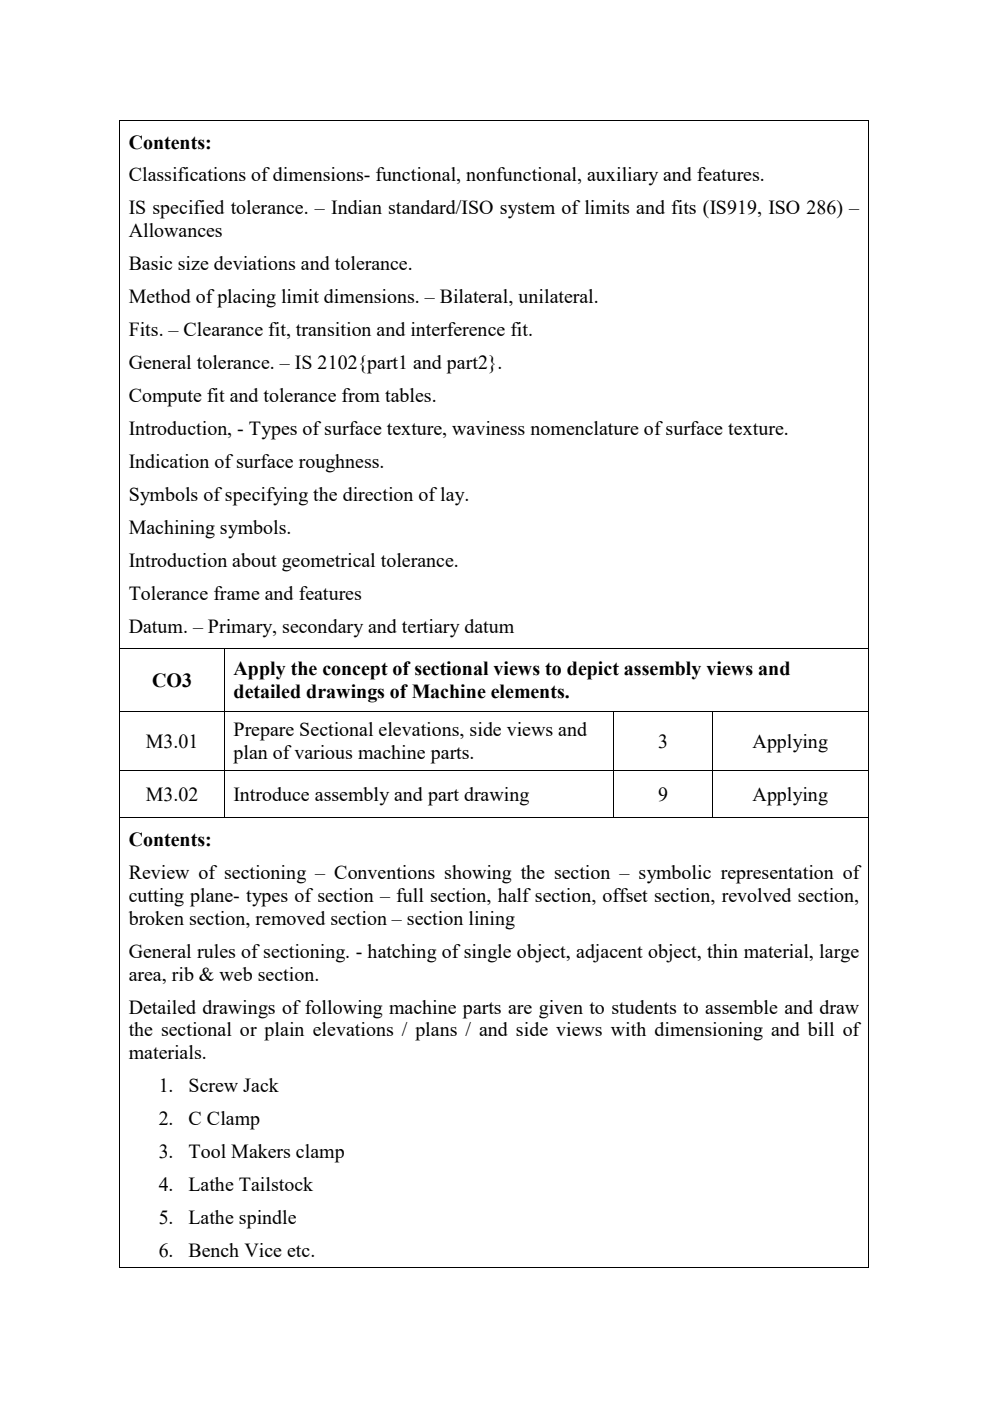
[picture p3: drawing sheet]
<svg xmlns="http://www.w3.org/2000/svg" width="210mm" height="297mm" viewBox="0 0 210 297" stroke-linecap="round" stroke-linejoin="round" font-family="sans-serif">
<defs><g id="words">
<g font-size="4.2">
<text x="27.3" y="31.6">Contents:</text>
<text x="27.3" y="38.5">Classifications of dimensions- functional, nonfunctional, auxiliary and features.</text>
<text x="27.3" y="45.5">IS specified tolerance. – Indian standard/ISO system of limits and fits (IS919, ISO 286) –</text>
<text x="27.3" y="50.3">Allowances</text>
<text x="27.3" y="57.3">Basic size deviations and tolerance.</text>
<text x="27.3" y="64.3">Method of placing limit dimensions. – Bilateral, unilateral.</text>
<text x="27.3" y="71.3">Fits. – Clearance fit, transition and interference fit.</text>
<text x="27.3" y="78.3">General tolerance. – IS 2102{part1 and part2}.</text>
<text x="27.3" y="85.3">Compute fit and tolerance from tables.</text>
<text x="27.3" y="92.2">Introduction, - Types of surface texture, waviness nomenclature of surface texture.</text>
<text x="27.3" y="99.2">Indication of surface roughness.</text>
<text x="27.3" y="106.2">Symbols of specifying the direction of lay.</text>
<text x="27.3" y="113.2">Machining symbols.</text>
<text x="27.3" y="120.2">Introduction about geometrical tolerance.</text>
<text x="27.3" y="127.2">Tolerance frame and features</text>
<text x="27.3" y="134.2">Datum. – Primary, secondary and tertiary datum</text>
<text x="49.5" y="143.2">Apply the concept of sectional views to depict assembly views and</text>
<text x="32.3" y="145.6">CO3</text>
<text x="49.5" y="148">detailed drawings of Machine elements.</text>
<text x="30.9" y="158.5">M3.01</text>
<text x="49.5" y="161">plan of various machine parts.</text>
<text x="49.5" y="156.1">Prepare Sectional elevations, side views and</text>
<text x="139.6" y="158.5">3</text>
<text x="159.6" y="158.5">Applying</text>
<text x="30.9" y="169.8">M3.02</text>
<text x="49.5" y="169.8">Introduce assembly and part drawing</text>
<text x="139.6" y="169.8">9</text>
<text x="159.6" y="169.8">Applying</text>
<text x="27.3" y="179.4">Contents:</text>
<text x="27.3" y="186.3">Review of sectioning – Conventions showing the section – symbolic representation of</text>
<text x="27.3" y="191.2">cutting plane- types of section – full section, half section, offset section, revolved section,</text>
<text x="27.3" y="196">broken section, removed section – section lining</text>
<text x="27.3" y="203">General rules of sectioning. - hatching of single object, adjacent object, thin material, large</text>
<text x="27.3" y="207.9">area, rib &amp; web section.</text>
<text x="27.3" y="214.9">Detailed drawings of following machine parts are given to students to assemble and draw</text>
<text x="27.3" y="219.8">the sectional or plain elevations / plans / and side views with dimensioning and bill of</text>
<text x="27.3" y="224.6">materials.</text>
<text x="33.7" y="231.6">1.</text>
<text x="40" y="231.6">Screw Jack</text>
<text x="33.7" y="238.6">2.</text>
<text x="40" y="238.6">C Clamp</text>
<text x="33.7" y="245.6">3.</text>
<text x="40" y="245.6">Tool Makers clamp</text>
<text x="33.7" y="252.6">4.</text>
<text x="40" y="252.6">Lathe Tailstock</text>
<text x="33.7" y="259.5">5.</text>
<text x="40" y="259.5">Lathe spindle</text>
<text x="33.7" y="266.5">6.</text>
<text x="40" y="266.5">Bench Vice etc.</text>
</g>
</g></defs>
<g fill="#000">
<path d="M25.3 25.4h.2v.2h-.2zM184.1 25.4h.2v.2h-.2zM25.3 137.3h.2v.2h-.2zM47.5 137.3h.2v.2h-.2zM184.1 137.3h.2v.2h-.2zM25.3 150.8h.2v.2h-.2zM47.5 150.8h.2v.2h-.2zM130.1 150.8h.2v.2h-.2zM151 150.8h.2v.2h-.2zM184.1 150.8h.2v.2h-.2zM25.3 163.4h.2v.1h-.2zM25.3 173.2h.2v.2h-.2z"/>
<path d="M47.5 163.4h.2v.1h-.2zM47.5 173.2h.2v.2h-.2zM130.1 163.4h.2v.1h-.2zM130.1 173.2h.2v.2h-.2zM151 163.4h.2v.1h-.2zM151 173.2h.2v.2h-.2zM184.1 163.4h.2v.1h-.2zM184.1 173.2h.2v.2h-.2zM25.3 268.6h.2v.2h-.2zM184.1 268.6h.2v.2h-.2z"/>
</g>
<g fill="none" stroke="#000" stroke-width=".21">
<path d="M25.4 25.6v111.7M25.5 25.5h158.6M184.2 25.6v111.7M25.4 137.5v13.3M25.5 137.4h22M47.6 137.5v13.3M47.7 137.4h136.4M184.2 137.5v13.3M25.4 151v12.4M25.5 150.9h22M47.6 151v12.4M47.7 150.9h82.4"/>
<path d="M130.2 151v12.4M130.3 150.9h20.7M151.1 151v12.4M151.2 150.9h32.9M184.2 151v12.4M25.4 163.5v9.7M25.4 173.4v95.2M25.5 163.4h22M25.5 173.3h22M47.6 163.5v9.7M47.7 163.4h82.4M47.7 173.3h82.4"/>
<path d="M130.2 163.5v9.7M130.3 163.4h20.7M130.3 173.3h20.7M151.1 163.5v9.7M151.2 163.4h32.9M151.2 173.3h32.9M184.2 163.5v9.7M184.2 173.4v95.2M25.5 268.7h158.6"/>
</g>
<use href="#words"/>
</svg>
